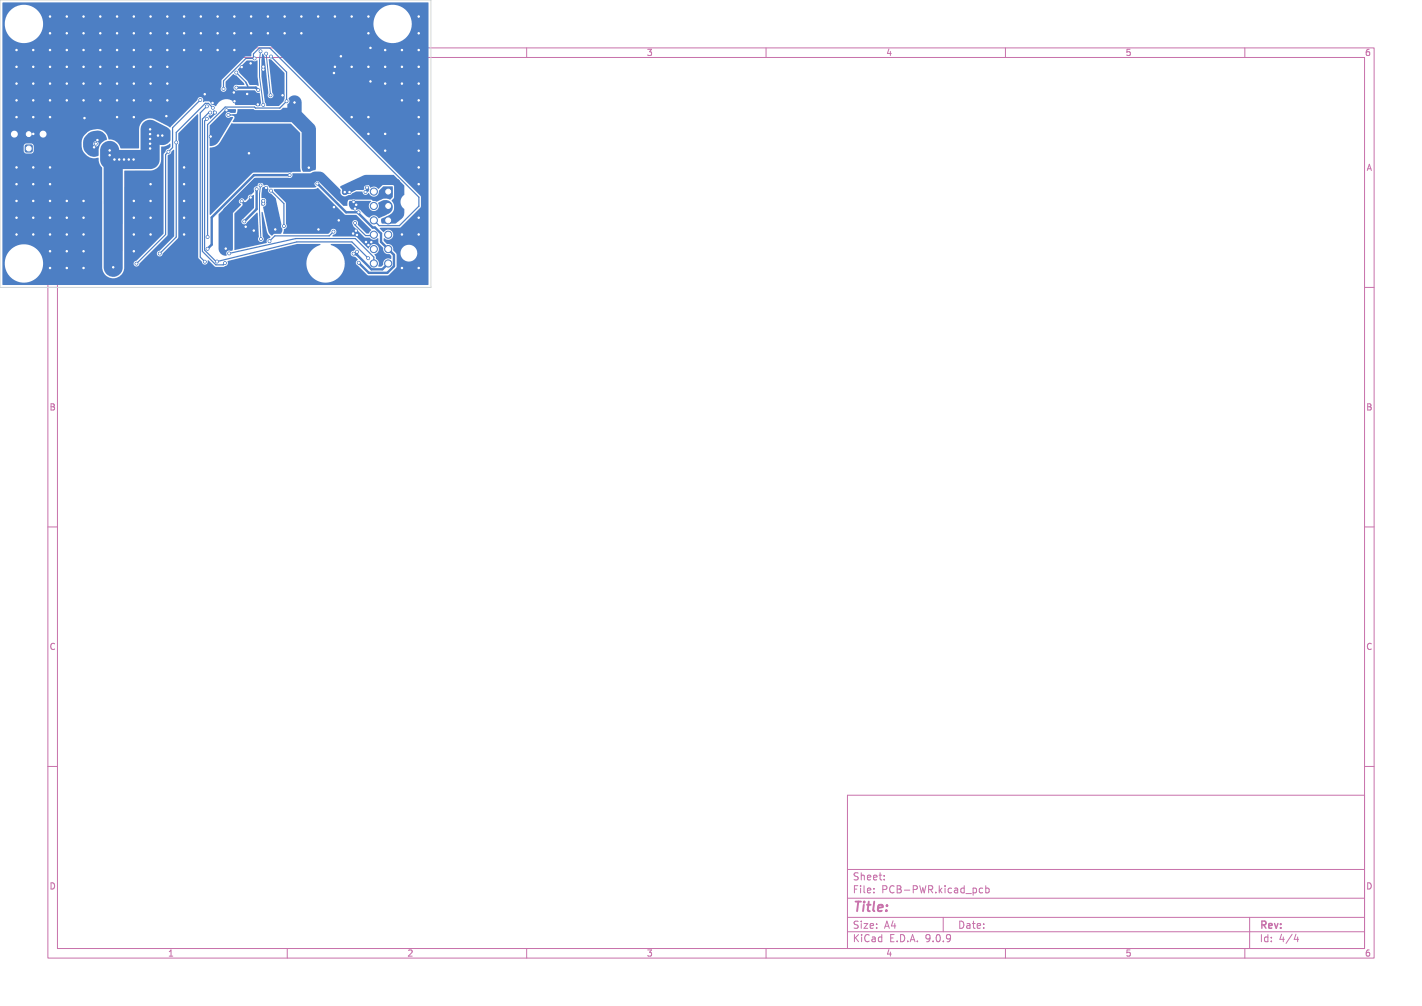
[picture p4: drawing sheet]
<svg xmlns="http://www.w3.org/2000/svg" width="297mm" height="210mm" viewBox="0 0 297 210" stroke-linecap="round" stroke-linejoin="round" font-family="sans-serif">
<defs><g id="words">
<text font-size="2.8" fill="#c872ab" x="178" y="190.9">Title:</text>
<g font-size="2.1" fill="#c872ab">
<text x="178" y="184">Sheet:</text>
<text x="178" y="186.7">File:</text>
<text x="184.1" y="186.7">PCB-PWR.kicad_pcb</text>
<text x="178" y="196.9">KiCad</text>
<text x="178" y="194.1">Size:</text>
<text x="184.7" y="194.1">A4</text>
<text x="185.7" y="196.9">E.D.A.</text>
<text x="193.3" y="196.9">9.0.9</text>
<text x="200" y="194.1">Date:</text>
<text x="263" y="194.3">Rev:</text>
<text x="263" y="196.9">Id:</text>
<text x="267.1" y="196.9">4/4</text>
</g>
<g font-size="1.8" fill="#fff">
<text x="35" y="11.9">1</text>
<text x="10.3" y="35.9">A</text>
</g>
<g font-size="1.8" fill="#c872ab">
<text x="135" y="11.9">3</text>
<text x="185" y="11.9">4</text>
<text x="235" y="11.9">5</text>
<text x="285" y="11.9">6</text>
<text x="285.4" y="35.9">A</text>
<text x="10.3" y="85.9">B</text>
<text x="285.3" y="85.9">B</text>
<text x="10.3" y="135.9">C</text>
<text x="285.3" y="135.9">C</text>
<text x="10.3" y="185.9">D</text>
<text x="285.3" y="185.9">D</text>
<text x="35" y="199.9">1</text>
<text x="85" y="199.9">2</text>
<text x="135" y="199.9">3</text>
<text x="185" y="199.9">4</text>
<text x="235" y="199.9">5</text>
<text x="285" y="199.9">6</text>
</g>
</g></defs>
<g fill="none" stroke="#c872ab" stroke-width=".21">
<path d="M10 10h277v190h-277zM12 12h273v186h-273zM60 10v2M85.3 10.4l.5-.1 .3 .4-.8 .9h.8M110 10v2M160 10v2M210 10v2M260 10v2M10 60h2M285 60h2M10 110h2M285 110h2"/>
<path d="M10 160h2M177 166h108v32h-108zM285 160h2M60 198v2M110 198v2M160 198v2M177 194.5h108M177 191.5h108M177 187.5h108M177 181.5h108M182.5 186.3v.1M182.5 185.5v.1"/>
<path d="M184.7 183.6v.1M184.7 182.8v.1M197 191.5v3M204.5 186.1l.3 .3 .4-.1M205.2 185.5l-.4-.1-.3 .3M205.9 185.5l.4-.1 .3 .3-.1 .6h-.6M205.9 184.9v1.5M210 198v2M260 198v2M261 191.5v6.5M270.7 195l-.4 1.1h.9M271 195.6v1"/>
</g>
<g fill="#4d7fc4" stroke="#4d7fc4" stroke-width=".21">
<path d="M5.4 30.3h1l.3 .1v1.1l-.1 .2-1.1 .1-.2-.2v-1z"/>
<path d="M80.5 39.3h1l.3 .1v1.1l-.1 .2-1.1 .1-.2-.2-.1-1z"/>
<circle cx="6" cy="28" r=".75"/>
<circle cx="81.1" cy="43" r=".75"/>
<circle cx="81.1" cy="46" r=".75"/>
<circle cx="81.1" cy="49" r=".75"/>
<circle cx="81.1" cy="52" r=".75"/>
<circle cx="81.1" cy="55" r=".75"/>
<circle cx="78.1" cy="40" r=".75"/>
<circle cx="78.1" cy="43" r=".75"/>
<circle cx="78.1" cy="46" r=".75"/>
<circle cx="78.1" cy="49" r=".75"/>
<circle cx="78.1" cy="52" r=".75"/>
<circle cx="78.1" cy="55" r=".75"/>
<circle cx="74.9" cy="54.9" r=".3"/>
<circle cx="43.4" cy="51.9" r=".3"/>
<circle cx="60.5" cy="36.6" r=".3"/>
<circle cx="74.9" cy="44.3" r=".3"/>
<circle cx="66.3" cy="38.3" r=".3"/>
<circle cx="47.7" cy="24" r=".3"/>
<circle cx="73" cy="40.1" r=".3"/>
<circle cx="72" cy="40.1" r=".3"/>
<circle cx="61.5" cy="21.4" r=".3"/>
<circle cx="55.6" cy="39.2" r=".3"/>
<circle cx="64.5" cy="35" r=".3"/>
<circle cx="57.5" cy="47.9" r=".3"/>
<circle cx="47.1" cy="51.9" r=".3"/>
<circle cx="74.2" cy="46.5" r=".3"/>
<circle cx="46.7" cy="18.6" r=".3"/>
<circle cx="53.2" cy="12.2" r=".3"/>
<circle cx="43.2" cy="22.2" r=".3"/>
<circle cx="56.3" cy="50.3" r=".3"/>
<circle cx="42.8" cy="54.6" r=".3"/>
<circle cx="69.6" cy="48.4" r=".3"/>
<circle cx="56.5" cy="19.9" r=".3"/>
<circle cx="55.6" cy="11.2" r=".3"/>
<circle cx="73.9" cy="53" r=".3"/>
<circle cx="74.5" cy="52.6" r=".3"/>
<circle cx="74.1" cy="43.6" r=".3"/>
<circle cx="73.9" cy="42.2" r=".3"/>
<circle cx="74.4" cy="42.7" r=".3"/>
<circle cx="6.9" cy="17.5" r=".3"/>
<circle cx="74.6" cy="49" r=".3"/>
<circle cx="10.4" cy="17.5" r=".3"/>
<circle cx="3.5" cy="35" r=".3"/>
<circle cx="10.4" cy="38.5" r=".3"/>
<circle cx="73.4" cy="3.5" r=".3"/>
<circle cx="45.4" cy="10.5" r=".3"/>
<circle cx="45.4" cy="3.5" r=".3"/>
<circle cx="6.9" cy="27.9" r=".3"/>
<circle cx="41.9" cy="10.5" r=".3"/>
<circle cx="13.9" cy="13.9" r=".3"/>
<circle cx="31.5" cy="10.5" r=".3"/>
<circle cx="17.4" cy="10.5" r=".3"/>
<circle cx="87.4" cy="35" r=".3"/>
<circle cx="55" cy="42.5" r=".3"/>
<circle cx="42.8" cy="19.7" r=".3"/>
<circle cx="55" cy="14.5" r=".3"/>
<circle cx="59" cy="19.9" r=".3"/>
<circle cx="14" cy="49" r=".3"/>
<circle cx="31.5" cy="20.9" r=".3"/>
<circle cx="48.9" cy="6.9" r=".3"/>
<circle cx="10.4" cy="45.5" r=".3"/>
<circle cx="52" cy="32" r=".3"/>
<circle cx="48.8" cy="19.3" r=".3"/>
<circle cx="24.4" cy="20.9" r=".3"/>
<circle cx="77.4" cy="10" r=".3"/>
<circle cx="14" cy="55.9" r=".3"/>
<circle cx="76.7" cy="39.2" r=".3"/>
<circle cx="84" cy="20.9" r=".3"/>
<circle cx="73.4" cy="24.5" r=".3"/>
<circle cx="41.9" cy="3.5" r=".3"/>
<circle cx="13.9" cy="10.5" r=".3"/>
<circle cx="17.5" cy="55.9" r=".3"/>
<circle cx="38.5" cy="35" r=".3"/>
<circle cx="76.4" cy="50.5" r=".3"/>
<circle cx="3.4" cy="17.5" r=".3"/>
<circle cx="51.3" cy="47.3" r=".3"/>
<circle cx="27.9" cy="45.5" r=".3"/>
<circle cx="59.4" cy="3.5" r=".3"/>
<circle cx="76.3" cy="40.1" r=".3"/>
<circle cx="38.5" cy="45.5" r=".3"/>
<circle cx="77.5" cy="50.6" r=".3"/>
<circle cx="38.5" cy="38.5" r=".3"/>
<circle cx="52.3" cy="13.2" r=".3"/>
<circle cx="84" cy="49" r=".3"/>
<circle cx="10.4" cy="20.9" r=".3"/>
<circle cx="7" cy="42" r=".3"/>
<circle cx="44.4" cy="21.5" r=".3"/>
<circle cx="3.5" cy="42" r=".3"/>
<circle cx="20.9" cy="17.5" r=".3"/>
<circle cx="53.8" cy="21.8" r=".3"/>
<circle cx="87.4" cy="20.9" r=".3"/>
<circle cx="31.5" cy="6.9" r=".3"/>
<circle cx="13.9" cy="20.9" r=".3"/>
<circle cx="49" cy="21.1" r=".3"/>
<circle cx="24.4" cy="13.9" r=".3"/>
<circle cx="38.5" cy="6.9" r=".3"/>
<circle cx="59.4" cy="6.9" r=".3"/>
<circle cx="48.9" cy="3.5" r=".3"/>
<circle cx="13.9" cy="6.9" r=".3"/>
<circle cx="74.3" cy="48.2" r=".3"/>
<circle cx="66.4" cy="3.5" r=".3"/>
<circle cx="24.4" cy="10.5" r=".3"/>
<circle cx="3.4" cy="20.9" r=".3"/>
<circle cx="87.4" cy="24.5" r=".3"/>
<circle cx="38.5" cy="49" r=".3"/>
<circle cx="87.4" cy="31.5" r=".3"/>
<circle cx="50.5" cy="42" r=".3"/>
<circle cx="31.5" cy="13.9" r=".3"/>
<circle cx="55" cy="13.9" r=".3"/>
<circle cx="77.4" cy="17" r=".3"/>
<circle cx="10.4" cy="13.9" r=".3"/>
<circle cx="10.4" cy="52.4" r=".3"/>
<circle cx="87.4" cy="27.9" r=".3"/>
<circle cx="84" cy="13.9" r=".3"/>
<circle cx="87.4" cy="3.5" r=".3"/>
<circle cx="27.9" cy="24.5" r=".3"/>
<circle cx="77" cy="24.5" r=".3"/>
<circle cx="87.4" cy="55.9" r=".3"/>
<circle cx="66.5" cy="47.9" r=".3"/>
<circle cx="31.5" cy="42" r=".3"/>
<circle cx="51.6" cy="19.6" r=".3"/>
<circle cx="55.9" cy="3.5" r=".3"/>
<circle cx="10.5" cy="42" r=".3"/>
<circle cx="3.5" cy="49" r=".3"/>
<circle cx="31.5" cy="45.5" r=".3"/>
<circle cx="38.5" cy="10.5" r=".3"/>
<circle cx="52.3" cy="41.2" r=".3"/>
<circle cx="20.9" cy="3.5" r=".3"/>
<circle cx="10.4" cy="3.5" r=".3"/>
<circle cx="6.9" cy="10.5" r=".3"/>
<circle cx="27.9" cy="13.9" r=".3"/>
<circle cx="20.9" cy="13.9" r=".3"/>
<circle cx="20.9" cy="10.5" r=".3"/>
<circle cx="73.4" cy="13.9" r=".3"/>
<circle cx="3.4" cy="45.5" r=".3"/>
<circle cx="34.9" cy="17.5" r=".3"/>
<circle cx="27.9" cy="49" r=".3"/>
<circle cx="77" cy="13.9" r=".3"/>
<circle cx="77" cy="51.2" r=".3"/>
<circle cx="77" cy="6.9" r=".3"/>
<circle cx="17.5" cy="42" r=".3"/>
<circle cx="7" cy="35" r=".3"/>
<circle cx="87.4" cy="13.9" r=".3"/>
<circle cx="34.9" cy="3.5" r=".3"/>
<circle cx="6.9" cy="13.9" r=".3"/>
<circle cx="3.4" cy="10.5" r=".3"/>
<circle cx="34.9" cy="6.9" r=".3"/>
<circle cx="34.7" cy="24.2" r=".3"/>
<circle cx="14" cy="42" r=".3"/>
<circle cx="34.9" cy="20.9" r=".3"/>
<circle cx="84" cy="10.5" r=".3"/>
<circle cx="20" cy="30" r=".3"/>
<circle cx="41.9" cy="6.9" r=".3"/>
<circle cx="27.9" cy="42" r=".3"/>
<circle cx="17.4" cy="3.5" r=".3"/>
<circle cx="27.9" cy="20.9" r=".3"/>
<circle cx="69.7" cy="43.2" r=".3"/>
<circle cx="10.5" cy="55.9" r=".3"/>
<circle cx="3.4" cy="38.5" r=".3"/>
<circle cx="38.5" cy="3.5" r=".3"/>
<circle cx="34.9" cy="13.9" r=".3"/>
<circle cx="27.9" cy="6.9" r=".3"/>
<circle cx="24.4" cy="6.9" r=".3"/>
<circle cx="80.4" cy="31.5" r=".3"/>
<circle cx="17.4" cy="52.4" r=".3"/>
<circle cx="7" cy="49" r=".3"/>
<circle cx="27.9" cy="3.5" r=".3"/>
<circle cx="52.4" cy="3.5" r=".3"/>
<circle cx="27.9" cy="52.4" r=".3"/>
<circle cx="70" cy="3.5" r=".3"/>
<circle cx="17.4" cy="45.5" r=".3"/>
<circle cx="24.4" cy="24.5" r=".3"/>
<circle cx="69.7" cy="15.2" r=".3"/>
<circle cx="70" cy="13.9" r=".3"/>
<circle cx="73.7" cy="48.7" r=".3"/>
<circle cx="87.4" cy="45.5" r=".3"/>
<circle cx="10.4" cy="24.5" r=".3"/>
<circle cx="3.4" cy="13.9" r=".3"/>
<circle cx="6.9" cy="45.5" r=".3"/>
<circle cx="27.9" cy="10.5" r=".3"/>
<circle cx="87.4" cy="38.5" r=".3"/>
<circle cx="31.5" cy="38.5" r=".3"/>
<circle cx="13.9" cy="3.5" r=".3"/>
<circle cx="87.4" cy="10.5" r=".3"/>
<circle cx="84" cy="17.5" r=".3"/>
<circle cx="17.4" cy="20.9" r=".3"/>
<circle cx="31.5" cy="49" r=".3"/>
<circle cx="80.4" cy="10.5" r=".3"/>
<circle cx="6.9" cy="20.9" r=".3"/>
<circle cx="80.4" cy="17.5" r=".3"/>
<circle cx="87.4" cy="17.5" r=".3"/>
<circle cx="44.9" cy="23.5" r=".3"/>
<circle cx="6.9" cy="38.5" r=".3"/>
<circle cx="27.9" cy="17.5" r=".3"/>
<circle cx="17.4" cy="6.9" r=".3"/>
<circle cx="80.4" cy="13.9" r=".3"/>
<circle cx="63" cy="3.5" r=".3"/>
<circle cx="38.5" cy="42" r=".3"/>
<circle cx="17.4" cy="17.5" r=".3"/>
<circle cx="45.5" cy="6.9" r=".3"/>
<circle cx="13.9" cy="52.4" r=".3"/>
<circle cx="24.4" cy="17.5" r=".3"/>
<circle cx="50.5" cy="14" r=".3"/>
<circle cx="84" cy="55.9" r=".3"/>
<circle cx="6.9" cy="24.5" r=".3"/>
<circle cx="24.4" cy="3.5" r=".3"/>
<circle cx="10.5" cy="49" r=".3"/>
<circle cx="52.4" cy="6.9" r=".3"/>
<circle cx="63" cy="6.9" r=".3"/>
<circle cx="31.5" cy="17.5" r=".3"/>
<circle cx="10.4" cy="10.5" r=".3"/>
<circle cx="80.4" cy="27.9" r=".3"/>
<circle cx="77" cy="27.9" r=".3"/>
<circle cx="10.4" cy="6.9" r=".3"/>
<circle cx="53" cy="48.1" r=".3"/>
<circle cx="20.9" cy="6.9" r=".3"/>
<circle cx="14" cy="17.5" r=".3"/>
<circle cx="77" cy="3.5" r=".3"/>
<circle cx="87.4" cy="6.9" r=".3"/>
<circle cx="87.4" cy="49" r=".3"/>
<circle cx="20.9" cy="20.9" r=".3"/>
<circle cx="48.9" cy="10.5" r=".3"/>
<circle cx="55" cy="41.9" r=".3"/>
<circle cx="71.2" cy="11.8" r=".3"/>
<circle cx="55.9" cy="6.9" r=".3"/>
<circle cx="17.4" cy="13.9" r=".3"/>
<circle cx="3.4" cy="24.5" r=".3"/>
<circle cx="31.5" cy="3.5" r=".3"/>
<circle cx="17.6" cy="24.6" r=".3"/>
<circle cx="17.5" cy="49" r=".3"/>
<circle cx="13.9" cy="45.5" r=".3"/>
<circle cx="70.7" cy="46" r=".3"/>
<circle cx="76.9" cy="53.9" r=".3"/>
<circle cx="43.2" cy="24.8" r=".3"/>
<circle cx="45.3" cy="54.6" r=".3"/>
<circle cx="43.9" cy="23.5" r=".3"/>
<circle cx="47" cy="54.9" r=".3"/>
<circle cx="47.9" cy="52.9" r=".3"/>
<circle cx="54.5" cy="49.9" r=".3"/>
<circle cx="54.4" cy="38.7" r=".3"/>
<circle cx="54.4" cy="10.7" r=".3"/>
<circle cx="55" cy="21.9" r=".3"/>
<circle cx="59.9" cy="21.1" r=".3"/>
<circle cx="43.4" cy="49.5" r=".3"/>
<circle cx="56.6" cy="11.8" r=".3"/>
<circle cx="59.3" cy="47.2" r=".3"/>
<circle cx="56.6" cy="39.8" r=".3"/>
<circle cx="53.6" cy="39.5" r=".3"/>
<circle cx="51" cy="46.2" r=".3"/>
<circle cx="49.3" cy="15.2" r=".3"/>
<circle cx="53.9" cy="18.8" r=".3"/>
<circle cx="49.4" cy="18.3" r=".3"/>
<circle cx="33.4" cy="52.9" r=".3"/>
<circle cx="44.4" cy="22.5" r=".3"/>
<circle cx="36.8" cy="29.7" r=".3"/>
<circle cx="28.5" cy="55" r=".3"/>
<circle cx="41.8" cy="20.9" r=".3"/>
<circle cx="35.2" cy="31.7" r=".3"/>
<circle cx="19.6" cy="30.8" r=".3"/>
<circle cx="20.4" cy="29.3" r=".3"/>
<circle cx="26.9" cy="33.3" r=".3"/>
<circle cx="22.9" cy="31.4" r=".3"/>
<circle cx="31.3" cy="27" r=".3"/>
<circle cx="23.6" cy="55.8" r=".3"/>
<circle cx="27.9" cy="33.3" r=".3"/>
<circle cx="24.9" cy="33.3" r=".3"/>
<circle cx="33" cy="28.3" r=".3"/>
<circle cx="22.9" cy="32.4" r=".3"/>
<circle cx="33.9" cy="28.3" r=".3"/>
<circle cx="31.3" cy="31" r=".3"/>
<circle cx="25.9" cy="33.3" r=".3"/>
<circle cx="31.3" cy="30" r=".3"/>
<circle cx="23.9" cy="33.3" r=".3"/>
<circle cx="31.3" cy="29" r=".3"/>
<circle cx="31.3" cy="28" r=".3"/>
<circle cx="47.3" cy="23" r=".3"/>
<circle cx="44" cy="28.5" r=".3"/>
</g>
<path d="M49.4 18.3h4l.5 .5M53.6 39.5v4.1l-2.6 2.6M60.5 36.6h-7.5l-8.8 8.8v5.7l-.8 .8M66.3 38.3l6 6h2.6v.3l2.9 2.9h.5l1.3 1.3v1.7l2.7 2.7v2.4l-1.4 1.4h-3.9l-2.1-2.1M73.8 53l.8 .2M74.5 52.6v.6l3.1 3h2.3l1.2-1.2" fill="none" stroke="#4d7fc4" stroke-width=".5"/>
<path d="M72 40.1l4.5-2.1h6.4v6.5l-1.8 1.5" fill="none" stroke="#4d7fc4" stroke-width="1.2"/>
<g fill="none" stroke="#4d7fc4" stroke-width=".25">
<path d="M49.4 15.2l1.9 2 .6 1.1M52.9 12.2v-1l1.2-1.2h2.3l31.1 31.2v1.8l-4.1 4.1h-4.2l-1.1-1.1M53.2 12.2h-1.8l-4.7 4.7v1.7M56.6 11.8l3.3 3.3v6l-1.5 1.5h-5l-.2-.3h-6.2l-3.6 3.7v23.5M20.3 29.3l-.6 .1-.4 .4v.7l.4 .3M41.8 20.9l-5.8 5.8v4.1l-1.4 1.5v16.6l-6.1 6.1M43.2 22.2l-1.4 1.4v30.1l1 .9M43.2 24.8l-.5 .5v26.9l2.4 2.4 16.9-4.1h11.5l3.4 3.4M43.9 23.5h-.3l-1.3 1.3v27.7l2.8 2.8h1.5l.4-.4M44.5 22.5l-1-.9h-.6l-6.1 6v21.9l-3.4 3.4M47.3 23l-3.3 5.5M47.7 24h13.8"/>
<path d="M56.6 39.8l2.7 2.7v4.7M61.5 24l3 3v8M61.5 21.4v2.6M47.9 52.9l13.9-3.1h12.4l3.9 3.9v1.3M69.6 48.4l-.8 .8h-11.4l-1.1 1.1M74.2 46.5v.5l2.2 2.2h1.5l.2-.2"/>
</g>
<path d="M54.4 10.7l-.2 1.8v3.5l.8 5.9M55.6 11.2l.9 8.7M54.4 38.7l-.2 1.8v3.5l.3 5.9M55.6 39.2l1.9 8.7" fill="none" stroke="#4d7fc4" stroke-width=".21"/>
<path d="M23.9 33.3l-.3 .3v22.2M31.3 28v1M70.9 41.5l-4.2-4.2h-.8l-.4 .4h-12.2l-6.2 6.1v8.1" fill="none" stroke="#4d7fc4" stroke-width="1"/>
<path d="M81.1 40l-1.5 1.5h-8.7" fill="none" stroke="#4d7fc4" stroke-width=".3"/>
<path d="M33.9 28.3l-2.6-1.3v6.3h-8.4v-1.9" fill="none" stroke="#4d7fc4" stroke-width="3"/>
<g fill="#4d7fc4">
<path d="M49.6 22.8h3.3l.4 .2h5.2l.6-.5h.9v-.7a1.01 1.01 0 0 0 .3-1.3l.5-.4 .6-.2a1.5 1.5 0 0 1 1.6 1.5v2l2.6 2.6 .4 .9v8.3l-.1 .3-1.1 .4h-1.5l-.2-.4-.1-7.9-2.1-2.1h-12.3l.4-1-.5-.5 .9-.2z"/>
<path d="M47.5 23.8h.4a.2 .2 0 0 1 .3 .1 .2 .2 0 0 1-.1 .2l-.5 .2-.2-.2z"/>
<path d="M54.8 39.2l.8-.3 .4 .5a.74 .74 0 0 0 .6 1l1 1 1.2 5.4-.1 .5 .3 .5-.3 1h-1.4l-.5 .4-.5-.5-1.3-5.5a1.16 1.16 0 0 0 .5-1.6l-.3-.2-.6-.1z"/>
<path d="M73 42h4.5a1.08 1.08 0 0 0 0 1.9 1.08 1.08 0 0 0 1.6-1l-.1-.6 .9-.4 .8-.1a1.5 1.5 0 0 1 1.2 2.2l-.7 .6-2.1 1a1.27 1.27 0 0 0-2-.2l-.7-.4-1-.9a.61 .61 0 0 0-.8-.3l-1.2-.1-.5-.8z"/>
<path d="M57.2 39.5h8.3l.9-.3 5.5 5.6 2.5 .1 3.1 3.2-.5 .6h-.5l-1.8-1.7a.65 .65 0 0 0-.1-.9 .65 .65 0 0 0-.9 .1 .65 .65 0 0 0 0 .9l2.4 2.4 1.1 .1a1.22 1.22 0 0 0 1.7 .1l.2 1 .9 1a1.18 1.18 0 0 0 1.4 1.4l.3 .4v.5a1.2 1.2 0 0 0-1.7 1.3l-.4 .4h-.5a1.38 1.38 0 0 0-.6-1.7v-.5l-.3-.4a1.1 1.1 0 0 0 .9-1.1 1.1 1.1 0 0 0-1-1.1 1.1 1.1 0 0 0-1.1 1l-2.6-2.5h-4.9l-.1-.2 .2-.2a.62 .62 0 0 0 .7-.6 .62 .62 0 0 0-.7-.6 .62 .62 0 0 0-.6 .6l-.5 .4h-9.3l-.1-.1 .2-.8a.67 .67 0 0 0 .6-.5 .67 .67 0 0 0-.2-.7v-4.4l-2.5-2.5z"/>
<path d="M50.2 41.9l.2-.2 .3 .1a.47 .47 0 0 0 .8 .3l.5-.6 .2-.5 .8-.3v2.7l-2.2 2.3a.61 .61 0 0 0-.2 1 .61 .61 0 0 0 1-.2l2-2.1h.2l.3 5a.63 .63 0 0 0 0 .9 .63 .63 0 0 0 .9 0 .63 .63 0 0 0-.1-.9l-.3-5 .2-.2 1 4.4 .7 .9a1.16 1.16 0 0 0-.8 1.2l-6.7 1.4v-7.5l1.6-1.6a.71 .71 0 0 0-.4-.9z"/>
<path d="M48.3 25.8h12.5l1.9 2v7.2l.2 .8-1.8 .1-.3 .1h-8l-8.9 8.9-.1-14 1-.2 .8-.5z"/>
<path d="M54.6 41.7h.6v.6a.43 .43 0 0 1-.1 .5 .43 .43 0 0 1-.5 0z"/>
<path d="M76.4 39.1l.4-.2 .2 .3a.49 .49 0 0 1-.1 .8l-.5 .4-.3-.2-.1-.2 .4-.5z"/>
<path d="M44.5 23.1h.3l.4 .4-1.3 1.3-.4-.5 .2-.2a.62 .62 0 0 0 .6-.2 .62 .62 0 0 0 .2-.6z"/>
<path d="M54.8 11.2h.2l.2 .5 .9 7.7a.63 .63 0 0 0 0 1 .63 .63 0 0 0 .9-.1 .63 .63 0 0 0-.1-.9l-.8-7 .1-.1 .4 .1 2.8 2.9v5.4l-.2 .5-1 .9h-2.5l-.4-.8a31.9 31.9 0 0 1-.7-9.2z"/>
<path d="M49.7 14.5l1.8-1.8h1.3a.64 .64 0 0 0 .8-.1l.2 .1v3.3l.2 1.9-.5-.2h-1.4l-.4-.8-1.7-1.7z"/>
<path d="M.5 .6l88.9-.1 .1 .1-.1 58.9h-88.8l-.1-.1v-4.6h.5a4 4 0 0 0 5.7 3.8 4 4 0 0 0 .7-6.8 4 4 0 0 0-6.4 2.6v.4h-.5v-24.3h4.4l.1 1.1 .1 .3 .4 .2h1l.4-.2 .2-.4v-1l-.2-.4-.4-.2-1.1 .1-.3 .1-.2 .4h-4.4v-.7h16.5l.2 1.5 1 1.2 1.2 .5 1.2-.1 .1 1.1 .6 1 .1 21 .1 .7 .7 .9 .5 .3 .8 .2 .8-.1 .7-.3 .7-.8 .2-.9 .1-20.3 5.6-.1 1-.4 .7-.6 .3-.8 .1-3.2 .9-.1 .9-.5 .1 .7-.9 .6-.5 .9v16.5l-5.7 5.7a.61 .61 0 0 0-.6 .7 .61 .61 0 0 0 .7 .6 .61 .61 0 0 0 .5-.7l5.9-5.9v-16.6l.2-.2a.67 .67 0 0 0 .6-.7l.4-.3h.2v18l-3 3a.62 .62 0 0 0-.6 .6 .62 .62 0 0 0 .6 .6 .62 .62 0 0 0 .6-.6l3.2-3.4v-19.3l.2-.4-.2-.5v-1.4l4.1-4.1 .1 29.9 .7 .9a.65 .65 0 0 0 .8 .6 .65 .65 0 0 0 .5-.8l1.5 1.3h1.8l.3-.2a.68 .68 0 0 0 .5-1l14.5-3.6h4.8l.1 .2a4 4 0 0 0-2.5 5.8 4 4 0 0 0 6.3 1 4 4 0 0 0-.6-6.3l-1-.4v-.2l4.2-.1 1 1-.3 .4a.65 .65 0 0 0-.7 .7 .65 .65 0 0 0 .8 .6l.6 .5v.2a.6 .6 0 0 0-.4 .6 .6 .6 0 0 0 .4 .5l2.1 2.1h4.3l1.7-1.7v-2.7l-.2-.4h1a1.75 1.75 0 0 0 2.5 1.8 1.75 1.75 0 0 0 .4-3 1.75 1.75 0 0 0-2.8 1l-.1 .2h-1l-.5-.5a1.13 1.13 0 0 0-1.3-1.3l-.7-.7 .1-.5a1.1 1.1 0 0 0 1.6 .1 1.1 1.1 0 0 0-.1-1.7 1.1 1.1 0 0 0-1.6 .4l-.8-.8 .1-.1 4.3-.2 4.1-4.1v-2.4l-31.2-31.2-2.6-.1-1.4 1.4-.2 .8-1.3 .1-4.8 4.7v1.5a.62 .62 0 0 0-.1 .9 .62 .62 0 0 0 .9 0 .62 .62 0 0 0 0-.9v-1.1l1.6-1.5 .7 .3 1.6 1.8-.1 .1h-1.3a.61 .61 0 0 0-.8 .6 .61 .61 0 0 0 .8 .6h3.6a1.16 1.16 0 0 0 1 .5l.3 2.1-.2 .6h-.7l-.4-.2h-4l-.7-.8-1.1-.4-1.3 .3-1.1 1.2-.6-.3-.7-.7-.9-.1-.3 .2-.1-.1a.62 .62 0 0 0-.4-.9 .62 .62 0 0 0-.8 .6l-5.7 5.7-3.7-1.9h-.9l-.9 .4-.7 .8-.2 .7-.1 4.3-.1 .1h-3.7l-.7-1.2-.9-.6-.9-.1-.6-1.3-.5-.5-.8-.3-1.5 .1-1 .5-.9 .9-.4 1.3h-16.5v-1.7h1.8v.1a.72 .72 0 0 0 .8 .5 .72 .72 0 0 0 .6-.6h4.6v.1a.72 .72 0 0 0 1.2 .3 .72 .72 0 0 0-.2-1.2 .72 .72 0 0 0-1 .8h-4.6v-.2a.72 .72 0 0 0-.8-.6 .72 .72 0 0 0-.6 .8h-1.8v-23.3h.5v.4a4 4 0 0 0 4.2 3.8 4 4 0 0 0 3.8-4.2h69v.4a4 4 0 0 0 6.1 3.2 4 4 0 0 0 0-6.8 4 4 0 0 0-6.1 3.2h-69v-.4a4 4 0 0 0-4.2-3.4 4 4 0 0 0-3.8 3.8h-.5z"/>
<path d="M21.5 30a2.01 2.01 0 0 1 2-.5l1.1 .8 .3 1h4.4l.1-4.3a2 2 0 0 1 1.9-2l.8 .2 2.7 1.3 .6 .5 .2 .4v1.9a1.92 1.92 0 0 1-2 1l-.3-.1v3.5l-.3 .7-.5 .6-1 .3h-5.9v20.7a2 2 0 0 1-2 1.8 2 2 0 0 1-1.9-1.8l-.1-21.1-.5-.6-.2-.8v-2.3l.2-.6z"/>
<path d="M43.8 26.2l3.4-3.4h2.1l-.1 .7-1 .1a.62 .62 0 0 0-.9 0 .62 .62 0 0 0 0 .8 .62 .62 0 0 0 .9 0l.5 .2-3 4.9a2 2 0 0 1-1.6 1l-.3-.1z"/>
<path d="M53.2 37.1h7.1a.68 .68 0 0 0 .7-.2 .68 .68 0 0 0 .1-.7h3.8l1-.4 1.4 .1 .5 .4 3.4 3.4a.92 .92 0 0 0 .1 1 .92 .92 0 0 0 1 .3l.9-.3 .4-.3a2.52 2.52 0 0 1 2-.4h.1a.69 .69 0 0 0 .5 .7 .69 .69 0 0 0 .8-.4 1.12 1.12 0 0 0 1.3 .7 1.12 1.12 0 0 0 .9-1.2l.9-.9h1.9v2.3l-.5 .5-.7-.2h-.7l-1.4 .6-.8-.1-.5-.4h-4.4l-.3 .3-.1 1-.8 .1-5-4.9a.62 .62 0 0 0-1-.1 .62 .62 0 0 0 .3 1l-.6 .2-9.3-.1a.61 .61 0 0 0-1-.4h-.1a.68 .68 0 0 0-.8-.6 .68 .68 0 0 0-.6 .8 .83 .83 0 0 0-.7 1.2l-.5 .5-.5 .1-.3 .7-.5 .5a.66 .66 0 0 0-.8-.5 .66 .66 0 0 0-.5 .8l.5 .5-1.8 1.8v7.4v.4l-.4 .1a.7 .7 0 0 0-.8 .2 .7 .7 0 0 0-.1 .7v.1a1.49 1.49 0 0 1-1.6-1.5v-7.2z"/>
<path d="M71.1 38.9l5.1-2.4h6l2.2 2.2v1.9a1.88 1.88 0 0 0 0 3.1v.8l-.2 .8-1.5 1.4h-2.9l-.1-.2a.71 .71 0 0 1 .2-1l1.5-.7 .5-.3 .4-.7v-1l-.5-.9 .5-.7v-2.2l-.3-.4h-1.9l-1 .8a1.34 1.34 0 0 0-1.8-.2 .64 .64 0 0 0-.8-.6 .64 .64 0 0 0-.4 .9l-.3 .2h-1.5l-1.2 .7-.9 .3a.67 .67 0 0 1-.7-.3 .67 .67 0 0 1 0-.7z"/>
<path d="M17.9 28.3l.6-.5 .9-.4 1-.1 .7 .1a2 2 0 0 1 1.2 1.4v.3l-1 .7-.5 .7-.2 .7v1.2l-.2 .2a2.28 2.28 0 0 1-2.9-1.4l-.1-1.3h2a.61 .61 0 0 0 .8 .7 .61 .61 0 0 0 .2-1 .61 .61 0 0 0-1 .2v.1h-2l.1-.9z"/>
<circle cx="20" cy="30" r=".25"/>
</g>
<path d="M0 0h90v60h-90z" fill="none" stroke="#d0d2cd" stroke-width=".21"/>
<g fill="#fff" stroke="#fff" stroke-width=".21">
<circle cx="74.9" cy="54.9" r=".15"/>
<circle cx="43.4" cy="51.9" r=".15"/>
<circle cx="60.5" cy="36.6" r=".15"/>
<circle cx="74.9" cy="44.3" r=".15"/>
<circle cx="66.3" cy="38.3" r=".15"/>
<circle cx="47.7" cy="24" r=".15"/>
<circle cx="73" cy="40.1" r=".15"/>
<circle cx="72" cy="40.1" r=".15"/>
<circle cx="61.5" cy="21.4" r=".15"/>
<circle cx="55.6" cy="39.2" r=".15"/>
<circle cx="64.5" cy="35" r=".15"/>
<circle cx="57.5" cy="47.9" r=".15"/>
<circle cx="47.1" cy="51.9" r=".15"/>
<circle cx="74.2" cy="46.5" r=".15"/>
<circle cx="46.7" cy="18.6" r=".15"/>
<circle cx="53.2" cy="12.2" r=".15"/>
<circle cx="43.2" cy="22.2" r=".15"/>
<circle cx="56.3" cy="50.3" r=".15"/>
<circle cx="42.8" cy="54.6" r=".15"/>
<circle cx="69.6" cy="48.4" r=".15"/>
<circle cx="56.5" cy="19.9" r=".15"/>
<circle cx="55.6" cy="11.2" r=".15"/>
<circle cx="73.8" cy="53" r=".15"/>
<circle cx="74.5" cy="52.6" r=".15"/>
<circle cx="74.2" cy="43.5" r=".15"/>
<circle cx="73.8" cy="42.1" r=".15"/>
<circle cx="74.4" cy="42.8" r=".15"/>
<circle cx="7" cy="17.4" r=".15"/>
<circle cx="74.5" cy="49.1" r=".15"/>
<circle cx="10.5" cy="17.4" r=".15"/>
<circle cx="3.4" cy="34.9" r=".15"/>
<circle cx="10.5" cy="38.4" r=".15"/>
<circle cx="73.5" cy="3.4" r=".15"/>
<circle cx="45.4" cy="10.5" r=".15"/>
<circle cx="45.4" cy="3.5" r=".15"/>
<circle cx="6.9" cy="28" r=".15"/>
<circle cx="41.9" cy="10.4" r=".15"/>
<circle cx="13.9" cy="14" r=".15"/>
<circle cx="31.4" cy="10.4" r=".15"/>
<circle cx="17.4" cy="10.4" r=".15"/>
<circle cx="87.4" cy="34.9" r=".15"/>
<circle cx="55" cy="42.5" r=".15"/>
<circle cx="42.8" cy="19.7" r=".15"/>
<circle cx="55" cy="14.5" r=".15"/>
<circle cx="59" cy="19.9" r=".15"/>
<circle cx="13.9" cy="48.9" r=".15"/>
<circle cx="31.4" cy="21" r=".15"/>
<circle cx="48.9" cy="7" r=".15"/>
<circle cx="10.5" cy="45.4" r=".15"/>
<circle cx="52" cy="32" r=".15"/>
<circle cx="48.8" cy="19.3" r=".15"/>
<circle cx="24.4" cy="21" r=".15"/>
<circle cx="77.4" cy="10" r=".15"/>
<circle cx="13.9" cy="55.9" r=".15"/>
<circle cx="76.6" cy="39.1" r=".15"/>
<circle cx="83.9" cy="21" r=".15"/>
<circle cx="73.5" cy="24.4" r=".15"/>
<circle cx="41.9" cy="3.4" r=".15"/>
<circle cx="13.9" cy="10.4" r=".15"/>
<circle cx="17.4" cy="55.9" r=".15"/>
<circle cx="38.4" cy="35" r=".15"/>
<circle cx="76.4" cy="50.5" r=".15"/>
<circle cx="3.4" cy="17.4" r=".15"/>
<circle cx="51.3" cy="47.3" r=".15"/>
<circle cx="28" cy="45.4" r=".15"/>
<circle cx="59.5" cy="3.4" r=".15"/>
<circle cx="76.3" cy="40.1" r=".15"/>
<circle cx="38.4" cy="45.4" r=".15"/>
<circle cx="77.5" cy="50.6" r=".15"/>
<circle cx="38.4" cy="38.5" r=".15"/>
<circle cx="52.4" cy="13.2" r=".15"/>
<circle cx="83.9" cy="49" r=".15"/>
<circle cx="10.4" cy="21" r=".15"/>
<circle cx="6.9" cy="41.9" r=".15"/>
<circle cx="44.4" cy="21.5" r=".15"/>
<circle cx="3.4" cy="41.9" r=".15"/>
<circle cx="21" cy="17.4" r=".15"/>
<circle cx="53.8" cy="21.8" r=".15"/>
<circle cx="87.4" cy="21" r=".15"/>
<circle cx="31.4" cy="7" r=".15"/>
<circle cx="13.9" cy="21" r=".15"/>
<circle cx="49" cy="21.1" r=".15"/>
<circle cx="24.4" cy="14" r=".15"/>
<circle cx="38.4" cy="7" r=".15"/>
<circle cx="59.5" cy="7" r=".15"/>
<circle cx="48.9" cy="3.4" r=".15"/>
<circle cx="13.9" cy="7" r=".15"/>
<circle cx="74.3" cy="48.1" r=".15"/>
<circle cx="66.5" cy="3.4" r=".15"/>
<circle cx="24.5" cy="10.4" r=".15"/>
<circle cx="3.4" cy="21" r=".15"/>
<circle cx="87.5" cy="24.4" r=".15"/>
<circle cx="38.4" cy="49" r=".15"/>
<circle cx="87.5" cy="31.4" r=".15"/>
<circle cx="50.5" cy="42" r=".15"/>
<circle cx="31.4" cy="14" r=".15"/>
<circle cx="55" cy="13.9" r=".15"/>
<circle cx="77.4" cy="17" r=".15"/>
<circle cx="10.4" cy="14" r=".15"/>
<circle cx="10.4" cy="52.5" r=".15"/>
<circle cx="87.4" cy="27.9" r=".15"/>
<circle cx="83.9" cy="14" r=".15"/>
<circle cx="87.5" cy="3.4" r=".15"/>
<circle cx="28" cy="24.4" r=".15"/>
<circle cx="76.9" cy="24.4" r=".15"/>
<circle cx="87.5" cy="55.9" r=".15"/>
<circle cx="66.5" cy="47.9" r=".15"/>
<circle cx="31.4" cy="42" r=".15"/>
<circle cx="51.6" cy="19.6" r=".15"/>
<circle cx="55.9" cy="3.4" r=".15"/>
<circle cx="10.4" cy="41.9" r=".15"/>
<circle cx="3.4" cy="48.9" r=".15"/>
<circle cx="31.4" cy="45.4" r=".15"/>
<circle cx="38.4" cy="10.5" r=".15"/>
<circle cx="52.3" cy="41.2" r=".15"/>
<circle cx="21" cy="3.4" r=".15"/>
<circle cx="10.5" cy="3.4" r=".15"/>
<circle cx="7" cy="10.4" r=".15"/>
<circle cx="27.9" cy="14" r=".15"/>
<circle cx="20.9" cy="14" r=".15"/>
<circle cx="21" cy="10.4" r=".15"/>
<circle cx="73.5" cy="14" r=".15"/>
<circle cx="3.5" cy="45.4" r=".15"/>
<circle cx="35" cy="17.4" r=".15"/>
<circle cx="27.9" cy="48.9" r=".15"/>
<circle cx="76.9" cy="14" r=".15"/>
<circle cx="76.9" cy="51.1" r=".15"/>
<circle cx="76.9" cy="7" r=".15"/>
<circle cx="17.4" cy="41.9" r=".15"/>
<circle cx="6.9" cy="34.9" r=".15"/>
<circle cx="87.4" cy="14" r=".15"/>
<circle cx="35" cy="3.4" r=".15"/>
<circle cx="6.9" cy="14" r=".15"/>
<circle cx="3.4" cy="10.4" r=".15"/>
<circle cx="34.9" cy="7" r=".15"/>
<circle cx="34.7" cy="24.2" r=".15"/>
<circle cx="13.9" cy="41.9" r=".15"/>
<circle cx="34.9" cy="21" r=".15"/>
<circle cx="83.9" cy="10.4" r=".15"/>
<circle cx="20" cy="30" r=".15"/>
<circle cx="41.9" cy="7" r=".15"/>
<circle cx="27.9" cy="41.9" r=".15"/>
<circle cx="17.4" cy="3.4" r=".15"/>
<circle cx="27.9" cy="21" r=".15"/>
<circle cx="69.7" cy="43.2" r=".15"/>
<circle cx="10.4" cy="55.9" r=".15"/>
<circle cx="3.5" cy="38.4" r=".15"/>
<circle cx="38.4" cy="3.5" r=".15"/>
<circle cx="34.9" cy="14" r=".15"/>
<circle cx="27.9" cy="7" r=".15"/>
<circle cx="24.4" cy="7" r=".15"/>
<circle cx="80.5" cy="31.4" r=".15"/>
<circle cx="17.4" cy="52.5" r=".15"/>
<circle cx="6.9" cy="48.9" r=".15"/>
<circle cx="28" cy="3.4" r=".15"/>
<circle cx="52.5" cy="3.4" r=".15"/>
<circle cx="27.9" cy="52.5" r=".15"/>
<circle cx="69.9" cy="3.4" r=".15"/>
<circle cx="17.5" cy="45.4" r=".15"/>
<circle cx="24.5" cy="24.4" r=".15"/>
<circle cx="69.7" cy="15.2" r=".15"/>
<circle cx="69.9" cy="14" r=".15"/>
<circle cx="73.7" cy="48.8" r=".15"/>
<circle cx="87.5" cy="45.4" r=".15"/>
<circle cx="10.5" cy="24.4" r=".15"/>
<circle cx="3.4" cy="14" r=".15"/>
<circle cx="7" cy="45.4" r=".15"/>
<circle cx="28" cy="10.4" r=".15"/>
<circle cx="87.5" cy="38.4" r=".15"/>
<circle cx="31.4" cy="38.4" r=".15"/>
<circle cx="13.9" cy="3.4" r=".15"/>
<circle cx="87.5" cy="10.4" r=".15"/>
<circle cx="83.9" cy="17.4" r=".15"/>
<circle cx="17.4" cy="21" r=".15"/>
<circle cx="31.4" cy="49" r=".15"/>
<circle cx="80.5" cy="10.4" r=".15"/>
<circle cx="6.9" cy="21" r=".15"/>
<circle cx="80.5" cy="17.4" r=".15"/>
<circle cx="87.5" cy="17.4" r=".15"/>
<circle cx="44.9" cy="23.5" r=".15"/>
<circle cx="7" cy="38.4" r=".15"/>
<circle cx="28" cy="17.4" r=".15"/>
<circle cx="17.4" cy="7" r=".15"/>
<circle cx="80.5" cy="14" r=".15"/>
<circle cx="62.9" cy="3.4" r=".15"/>
<circle cx="38.4" cy="42" r=".15"/>
<circle cx="17.4" cy="17.4" r=".15"/>
<circle cx="45.4" cy="7" r=".15"/>
<circle cx="13.9" cy="52.5" r=".15"/>
<circle cx="24.5" cy="17.4" r=".15"/>
<circle cx="50.5" cy="14" r=".15"/>
<circle cx="83.9" cy="55.9" r=".15"/>
<circle cx="7" cy="24.4" r=".15"/>
<circle cx="24.4" cy="3.4" r=".15"/>
<circle cx="10.4" cy="48.9" r=".15"/>
<circle cx="52.5" cy="7" r=".15"/>
<circle cx="62.9" cy="7" r=".15"/>
<circle cx="31.4" cy="17.4" r=".15"/>
<circle cx="10.5" cy="10.4" r=".15"/>
<circle cx="80.5" cy="27.9" r=".15"/>
<circle cx="76.9" cy="28" r=".15"/>
<circle cx="10.4" cy="7" r=".15"/>
<circle cx="53" cy="48.1" r=".15"/>
<circle cx="20.9" cy="7" r=".15"/>
<circle cx="13.9" cy="17.4" r=".15"/>
<circle cx="76.9" cy="3.5" r=".15"/>
<circle cx="87.4" cy="7" r=".15"/>
<circle cx="87.5" cy="48.9" r=".15"/>
<circle cx="20.9" cy="21" r=".15"/>
<circle cx="48.9" cy="10.4" r=".15"/>
<circle cx="55" cy="41.9" r=".15"/>
<circle cx="71.2" cy="11.8" r=".15"/>
<circle cx="55.9" cy="7" r=".15"/>
<circle cx="17.4" cy="14" r=".15"/>
<circle cx="3.4" cy="24.4" r=".15"/>
<circle cx="31.4" cy="3.5" r=".15"/>
<circle cx="17.6" cy="24.6" r=".15"/>
<circle cx="17.4" cy="48.9" r=".15"/>
<circle cx="14" cy="45.4" r=".15"/>
<circle cx="70.8" cy="46" r=".15"/>
<circle cx="76.9" cy="53.9" r=".15"/>
<circle cx="43.2" cy="24.8" r=".15"/>
<circle cx="45.3" cy="54.6" r=".15"/>
<circle cx="43.9" cy="23.5" r=".15"/>
<circle cx="47" cy="54.9" r=".15"/>
<circle cx="47.9" cy="52.9" r=".15"/>
<circle cx="54.5" cy="49.9" r=".15"/>
<circle cx="54.4" cy="38.7" r=".15"/>
<circle cx="54.4" cy="10.7" r=".15"/>
<circle cx="55" cy="21.9" r=".15"/>
<circle cx="59.9" cy="21.1" r=".15"/>
<circle cx="43.4" cy="49.5" r=".15"/>
<circle cx="56.6" cy="11.8" r=".15"/>
<circle cx="59.3" cy="47.2" r=".15"/>
<circle cx="56.6" cy="39.8" r=".15"/>
<circle cx="53.6" cy="39.5" r=".15"/>
<circle cx="51" cy="46.2" r=".15"/>
<circle cx="49.4" cy="15.1" r=".15"/>
<circle cx="53.9" cy="18.8" r=".15"/>
<circle cx="49.4" cy="18.3" r=".15"/>
<circle cx="33.4" cy="52.9" r=".15"/>
<circle cx="44.5" cy="22.5" r=".15"/>
<circle cx="36.8" cy="29.7" r=".15"/>
<circle cx="28.5" cy="55" r=".15"/>
<circle cx="41.8" cy="20.9" r=".15"/>
<circle cx="35.2" cy="31.7" r=".15"/>
<circle cx="19.7" cy="30.7" r=".15"/>
<circle cx="20.3" cy="29.2" r=".15"/>
<circle cx="26.9" cy="33.3" r=".15"/>
<circle cx="22.9" cy="31.4" r=".15"/>
<circle cx="31.4" cy="27" r=".15"/>
<circle cx="23.6" cy="55.8" r=".15"/>
<circle cx="27.9" cy="33.3" r=".15"/>
<circle cx="24.9" cy="33.3" r=".15"/>
<circle cx="33" cy="28.3" r=".15"/>
<circle cx="22.9" cy="32.4" r=".15"/>
<circle cx="33.9" cy="28.3" r=".15"/>
<circle cx="31.4" cy="31" r=".15"/>
<circle cx="25.9" cy="33.3" r=".15"/>
<circle cx="31.4" cy="30" r=".15"/>
<circle cx="23.9" cy="33.3" r=".15"/>
<circle cx="31.4" cy="29" r=".15"/>
<circle cx="31.4" cy="28" r=".15"/>
<circle cx="47.3" cy="23" r=".15"/>
<circle cx="44" cy="28.5" r=".15"/>
<circle cx="68" cy="55" r="1.7"/>
<circle cx="82" cy="5" r="1.7"/>
<circle cx="3" cy="28" r=".47"/>
<circle cx="9" cy="28" r=".47"/>
<circle cx="6" cy="31" r=".51"/>
<circle cx="6" cy="28" r=".51"/>
<circle cx="5" cy="55" r="1.7"/>
<circle cx="5" cy="5" r="1.7"/>
<circle cx="85.4" cy="42.1" r="1.5"/>
<circle cx="85.4" cy="52.8" r="1.5"/>
<circle cx="81.1" cy="40" r=".51"/>
<circle cx="81.1" cy="43" r=".51"/>
<circle cx="81.1" cy="46" r=".51"/>
<circle cx="81.1" cy="49" r=".51"/>
<circle cx="81.1" cy="52" r=".51"/>
<circle cx="81.1" cy="55" r=".51"/>
<circle cx="78.1" cy="40" r=".51"/>
<circle cx="78.1" cy="43" r=".51"/>
<circle cx="78.1" cy="46" r=".51"/>
<circle cx="78.1" cy="49" r=".51"/>
<circle cx="78.1" cy="52" r=".51"/>
<circle cx="78.1" cy="55" r=".51"/>
</g>
<use href="#words"/>
</svg>
